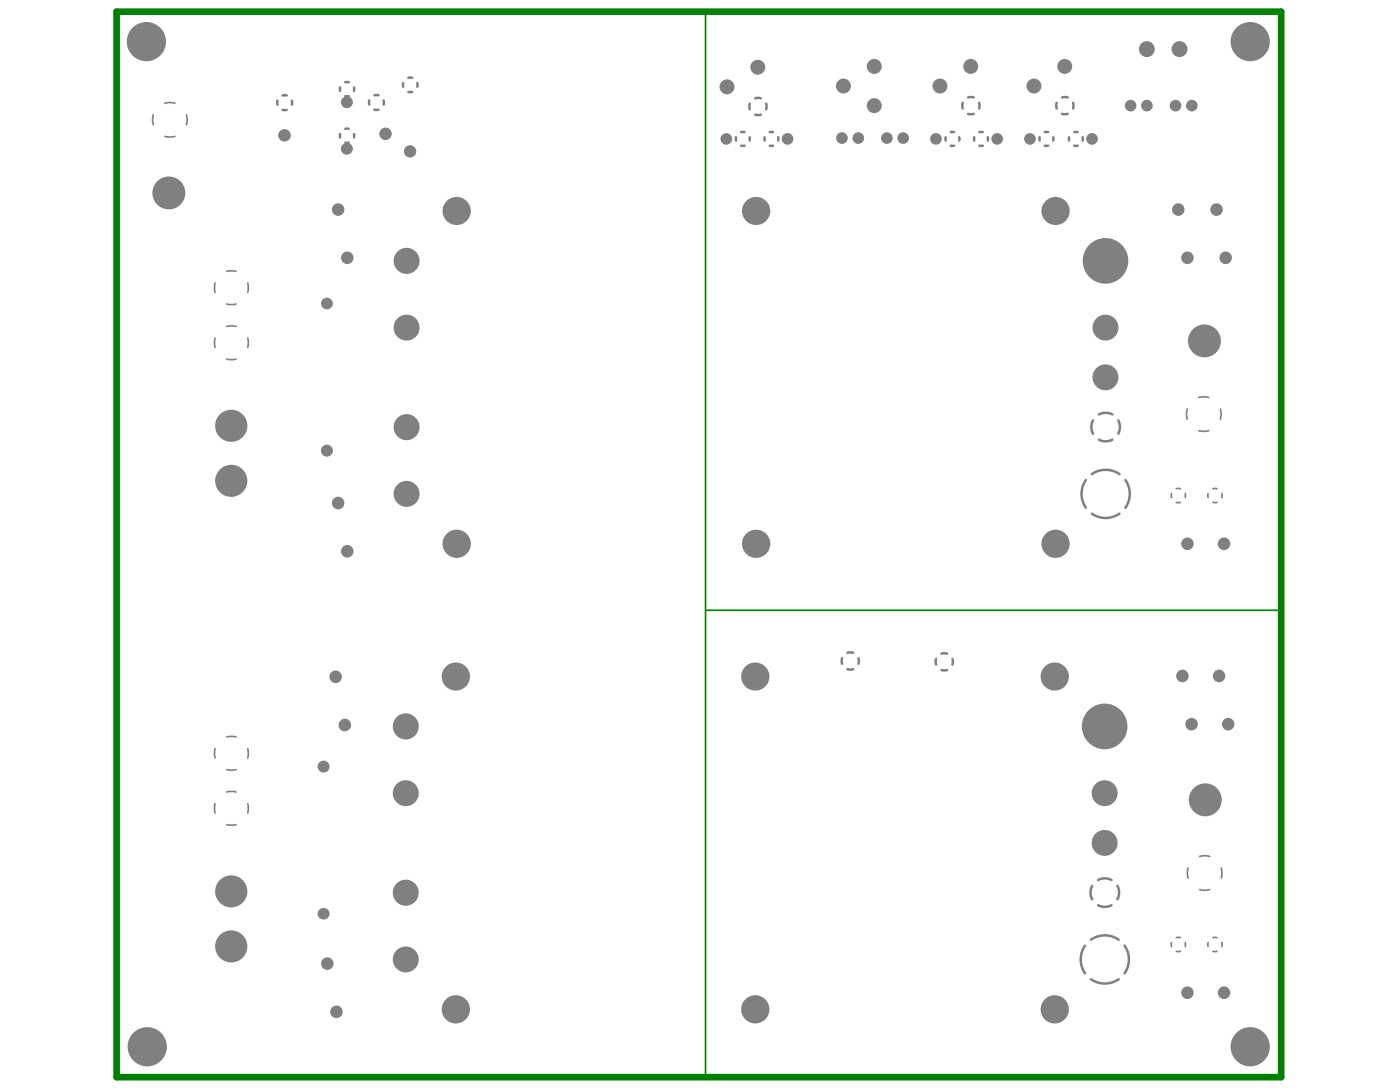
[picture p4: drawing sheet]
<svg xmlns="http://www.w3.org/2000/svg" width="258mm" height="201mm" viewBox="0 0 258 201" stroke-linecap="round" stroke-linejoin="round" font-family="sans-serif">
<path d="M130 2.2v196.2M130 112.4h106" fill="none" stroke="#008000" stroke-width=".31"/>
<path d="M21.5 2.2h214.5v196.2h-214.5z" fill="none" stroke="#008000" stroke-width="1.2"/>
<path d="M155.1 121.2v1M156.1 120.2h1M156.1 123.2h1M158.1 121.2v1M172.4 121.4v1M173.4 120.4h1.1M173.4 123.4h1.1M175.4 121.4v1" fill="none" stroke="#808080" stroke-width=".46"/>
<g fill="#808080">
<circle cx="63.9" cy="27.4" r="1.09"/>
<circle cx="63.9" cy="18.8" r="1.09"/>
</g>
<path d="M62.6 16.1v.6M63.6 15.1h.6M63.6 17.7h.6M65.2 16.1v.6M62.6 24.7v.6M63.6 23.7h.6M63.6 26.3h.6M65.2 24.7v.6" fill="none" stroke="#808080" stroke-width=".46"/>
<circle cx="201.1" cy="25.6" r="1.07" fill="#808080"/>
<path d="M215.8 90.9v.7M216.7 90h.7M216.7 92.5h.7M218.3 90.9v.7M39.6 137.9l-.1 .8 .1 .9M41.8 135.7l.8-.1 .9 .1M45.6 137.9l.2 .8-.2 .9M41.8 141.7l.8 .1 .9-.1" fill="none" stroke="#808080" stroke-width=".31"/>
<g fill="#808080">
<circle cx="42.6" cy="88.5" r="2.96"/>
<circle cx="42.6" cy="78.4" r="2.96"/>
</g>
<path d="M51.1 18.5v.8M52.1 17.6h.7M53.8 18.5v.8M52.1 20.2h.7" fill="none" stroke="#808080" stroke-width=".46"/>
<g fill="#808080">
<circle cx="62" cy="186.3" r="1.16"/>
<circle cx="60.3" cy="177.4" r="1.16"/>
<circle cx="59.6" cy="168.3" r="1.09"/>
<circle cx="59.6" cy="141.2" r="1.1"/>
<circle cx="61.8" cy="124.6" r="1.16"/>
<circle cx="64" cy="101.5" r="1.16"/>
<circle cx="60.2" cy="55.9" r="1.09"/>
<circle cx="64" cy="47.5" r="1.16"/>
<circle cx="62.3" cy="38.6" r="1.16"/>
</g>
<path d="M68 18.5v.8M69 17.5h.7M70.7 18.5v.8M69 20.2h.7" fill="none" stroke="#808080" stroke-width=".46"/>
<g fill="#808080">
<circle cx="139.1" cy="185.9" r="2.6"/>
<circle cx="139.3" cy="38.8" r="2.6"/>
</g>
<path d="M138.1 19.1v1M139.1 18.1h1M141.1 19.1v1M139.1 21.1h1" fill="none" stroke="#808080" stroke-width=".46"/>
<g fill="#808080">
<circle cx="139.6" cy="12.4" r="1.38"/>
<circle cx="161" cy="19.5" r="1.38"/>
<circle cx="161" cy="12.2" r="1.38"/>
</g>
<path d="M177.3 18.9v1.1M178.3 17.9h1.1M180.3 18.9v1.1M178.3 21h1.1" fill="none" stroke="#808080" stroke-width=".46"/>
<circle cx="178.8" cy="12.2" r="1.38" fill="#808080"/>
<path d="M194.6 18.9v1.1M195.6 17.9h1.1M197.7 18.9v1.1M195.6 21h1.1" fill="none" stroke="#808080" stroke-width=".46"/>
<g fill="#808080">
<circle cx="196.1" cy="12.2" r="1.38"/>
<circle cx="211.3" cy="19.5" r="1.07"/>
<circle cx="208.3" cy="19.5" r="1.07"/>
<circle cx="211.2" cy="9" r="1.46"/>
</g>
<path d="M215.8 173.5v.8M216.7 172.7h.7M216.7 175.2h.7M218.3 173.5v.8" fill="none" stroke="#808080" stroke-width=".31"/>
<g fill="#808080">
<circle cx="217.8" cy="124.5" r="1.16"/>
<circle cx="218.7" cy="100.1" r="1.16"/>
<circle cx="218.7" cy="47.5" r="1.16"/>
<circle cx="217" cy="38.6" r="1.16"/>
<circle cx="216.5" cy="19.5" r="1.07"/>
<circle cx="219.5" cy="19.5" r="1.07"/>
<circle cx="217.3" cy="9" r="1.47"/>
<circle cx="224.5" cy="124.5" r="1.16"/>
<circle cx="225.5" cy="100.1" r="1.16"/>
<circle cx="225.8" cy="47.5" r="1.16"/>
<circle cx="42.6" cy="174.3" r="2.96"/>
</g>
<path d="M39.6 62.3l-.1 .8 .1 .9M41.8 60.1l.8-.1 .9 .1M41.8 66.1l.8 .1 .9-.1M45.6 62.3l.2 .8-.2 .9M39.6 148l-.1 .8 .1 .9M41.8 145.8l.8-.1 .9 .1M41.8 151.8l.8 .2 .9-.2M45.6 148l.2 .8-.2 .9" fill="none" stroke="#808080" stroke-width=".31"/>
<g fill="#808080">
<circle cx="52.4" cy="24.9" r="1.16"/>
<circle cx="63.5" cy="133.5" r="1.16"/>
<circle cx="62.3" cy="92.6" r="1.16"/>
<circle cx="60.2" cy="83" r="1.1"/>
<circle cx="71" cy="24.6" r="1.15"/>
<circle cx="133.8" cy="25.6" r="1.07"/>
<circle cx="139.3" cy="100.1" r="2.6"/>
</g>
<path d="M135.6 25.3v.6M136.5 24.3h.6M136.5 26.8h.6M138.1 25.3v.6M140.8 25.3v.6M141.8 24.3h.6M141.8 26.8h.6M143.3 25.3v.6" fill="none" stroke="#808080" stroke-width=".46"/>
<g fill="#808080">
<circle cx="158.1" cy="25.4" r="1.07"/>
<circle cx="166.4" cy="25.4" r="1.07"/>
<circle cx="172.4" cy="25.6" r="1.07"/>
</g>
<path d="M174.2 25.3v.6M175.1 24.3h.6M175.1 26.8h.6M176.7 25.3v.6M179.5 25.3v.6M180.4 24.3h.6M180.4 26.8h.6M182 25.3v.6" fill="none" stroke="#808080" stroke-width=".46"/>
<g fill="#808080">
<circle cx="190.5" cy="15.8" r="1.38"/>
<circle cx="189.7" cy="25.6" r="1.07"/>
</g>
<path d="M191.5 25.3v.6M192.4 24.3h.7M192.4 26.8h.7M194 25.3v.6M196.9 25.3v.6M197.9 24.3h.6M197.9 26.8h.6M199.4 25.3v.6" fill="none" stroke="#808080" stroke-width=".46"/>
<g fill="#808080">
<circle cx="218.7" cy="182.8" r="1.16"/>
<circle cx="219.5" cy="133.4" r="1.16"/>
<circle cx="225.5" cy="182.8" r="1.16"/>
<circle cx="226.2" cy="133.4" r="1.16"/>
</g>
<path d="M39.6 52.1l-.1 .9 .1 .8M41.8 50l.8-.1 .9 .1M41.8 56l.8 .1 .9-.1M45.6 52.1l.2 .9-.2 .8" fill="none" stroke="#808080" stroke-width=".31"/>
<g fill="#808080">
<circle cx="42.6" cy="164.1" r="2.96"/>
<circle cx="139.1" cy="124.6" r="2.6"/>
</g>
<path d="M222.5 90.9v.7M223.4 90h.8M223.4 92.5h.8M225.1 90.9v.7" fill="none" stroke="#808080" stroke-width=".31"/>
<g fill="#808080">
<circle cx="84" cy="185.9" r="2.6"/>
<circle cx="74.7" cy="176.7" r="2.39"/>
<circle cx="74.7" cy="146.1" r="2.39"/>
<circle cx="74.9" cy="78.7" r="2.4"/>
<circle cx="74.9" cy="60.3" r="2.39"/>
<circle cx="74.9" cy="48" r="2.4"/>
<circle cx="84.1" cy="38.8" r="2.6"/>
<circle cx="75.5" cy="27.9" r="1.13"/>
<circle cx="194.3" cy="185.9" r="2.6"/>
<circle cx="203.5" cy="146.1" r="2.39"/>
</g>
<path d="M201.3 77.4a2.63 2.63 0 0 0 0 2.5M202.4 76.3a2.64 2.64 0 0 1 2.5 0M206 77.4a2.63 2.63 0 0 1 0 2.5M202.4 81a2.64 2.64 0 0 0 2.5 0" fill="none" stroke="#808080" stroke-width=".46"/>
<g fill="#808080">
<circle cx="203.6" cy="69.5" r="2.39"/>
<circle cx="203.6" cy="60.3" r="2.39"/>
<circle cx="194.4" cy="38.8" r="2.6"/>
</g>
<path d="M222.5 173.5v.8M223.4 172.7h.8M223.4 175.2h.8M225.1 173.5v.8" fill="none" stroke="#808080" stroke-width=".31"/>
<g fill="#808080">
<circle cx="224.1" cy="38.6" r="1.16"/>
<circle cx="27.1" cy="192.8" r="3.6"/>
</g>
<path d="M30.4 19l.7-.1 1.1 .1M28.2 21.1l-.1 1.1 .1 .8M30.4 25.1l.7 .1 1.1-.1M34.3 21.1l.2 1.1-.2 .8" fill="none" stroke="#808080" stroke-width=".31"/>
<g fill="#808080">
<circle cx="31.1" cy="35.5" r="3"/>
<circle cx="74.7" cy="133.8" r="2.4"/>
<circle cx="84.1" cy="100.1" r="2.6"/>
</g>
<path d="M74.3 15.3v.7M75.2 14.3h.7M75.2 16.9h.7M76.9 15.3v.7" fill="none" stroke="#808080" stroke-width=".46"/>
<g fill="#808080">
<circle cx="155.4" cy="15.8" r="1.38"/>
<circle cx="133.9" cy="16" r="1.38"/>
<circle cx="155.1" cy="25.4" r="1.07"/>
<circle cx="163.4" cy="25.4" r="1.07"/>
<circle cx="145.1" cy="25.6" r="1.07"/>
<circle cx="203.5" cy="155.2" r="2.39"/>
<circle cx="194.4" cy="100.1" r="2.6"/>
<circle cx="173.1" cy="15.8" r="1.38"/>
<circle cx="183.7" cy="25.6" r="1.07"/>
<circle cx="230.3" cy="192.8" r="3.6"/>
</g>
<path d="M218.8 159.8l-.1 1.1 .1 .8M221 157.7l.7-.1 1.1 .1M224.9 159.8l.2 1.1-.2 .8M221 163.8l.7 .1 1.1-.1" fill="none" stroke="#808080" stroke-width=".31"/>
<circle cx="222" cy="147.3" r="3" fill="#808080"/>
<path d="M218.7 75.3l-.1 1.1 .1 .8M220.8 73.2l.8-.1 1.1 .1M220.8 79.3l.8 .1 1.1-.1M224.8 75.3l.1 .8-.1 1.1" fill="none" stroke="#808080" stroke-width=".31"/>
<g fill="#808080">
<circle cx="221.9" cy="62.8" r="3"/>
<circle cx="27" cy="7.7" r="3.6"/>
<circle cx="74.7" cy="164.4" r="2.4"/>
<circle cx="84" cy="124.6" r="2.6"/>
<circle cx="74.9" cy="90.9" r="2.39"/>
</g>
<path d="M201.2 163.1a2.63 2.63 0 0 0 0 2.5M202.3 162a2.64 2.64 0 0 1 2.4 0M202.3 166.7a2.64 2.64 0 0 0 2.4 0M205.8 163.1a2.63 2.63 0 0 1 0 2.5" fill="none" stroke="#808080" stroke-width=".46"/>
<g fill="#808080">
<circle cx="194.3" cy="124.6" r="2.6"/>
<circle cx="230.3" cy="7.7" r="3.6"/>
</g>
<path d="M199.9 174.1a4.4 4.4 0 0 0 0 5.1M201 173a4.4 4.4 0 0 1 5.1 0M207.1 174.1a4.4 4.4 0 0 1 0 5.1M201 180.3a4.4 4.4 0 0 0 5.1 0" fill="none" stroke="#808080" stroke-width=".46"/>
<g fill="#808080">
<circle cx="203.5" cy="133.8" r="4.2"/>
<circle cx="203.6" cy="48" r="4.2"/>
</g>
<path d="M200 88.4a4.4 4.4 0 0 0 0 5.1M201.1 87.3a4.4 4.4 0 0 1 5.1 0M201.1 94.6a4.4 4.4 0 0 0 5.1 0M207.3 88.4a4.4 4.4 0 0 1 0 5.1" fill="none" stroke="#808080" stroke-width=".46"/>
</svg>
